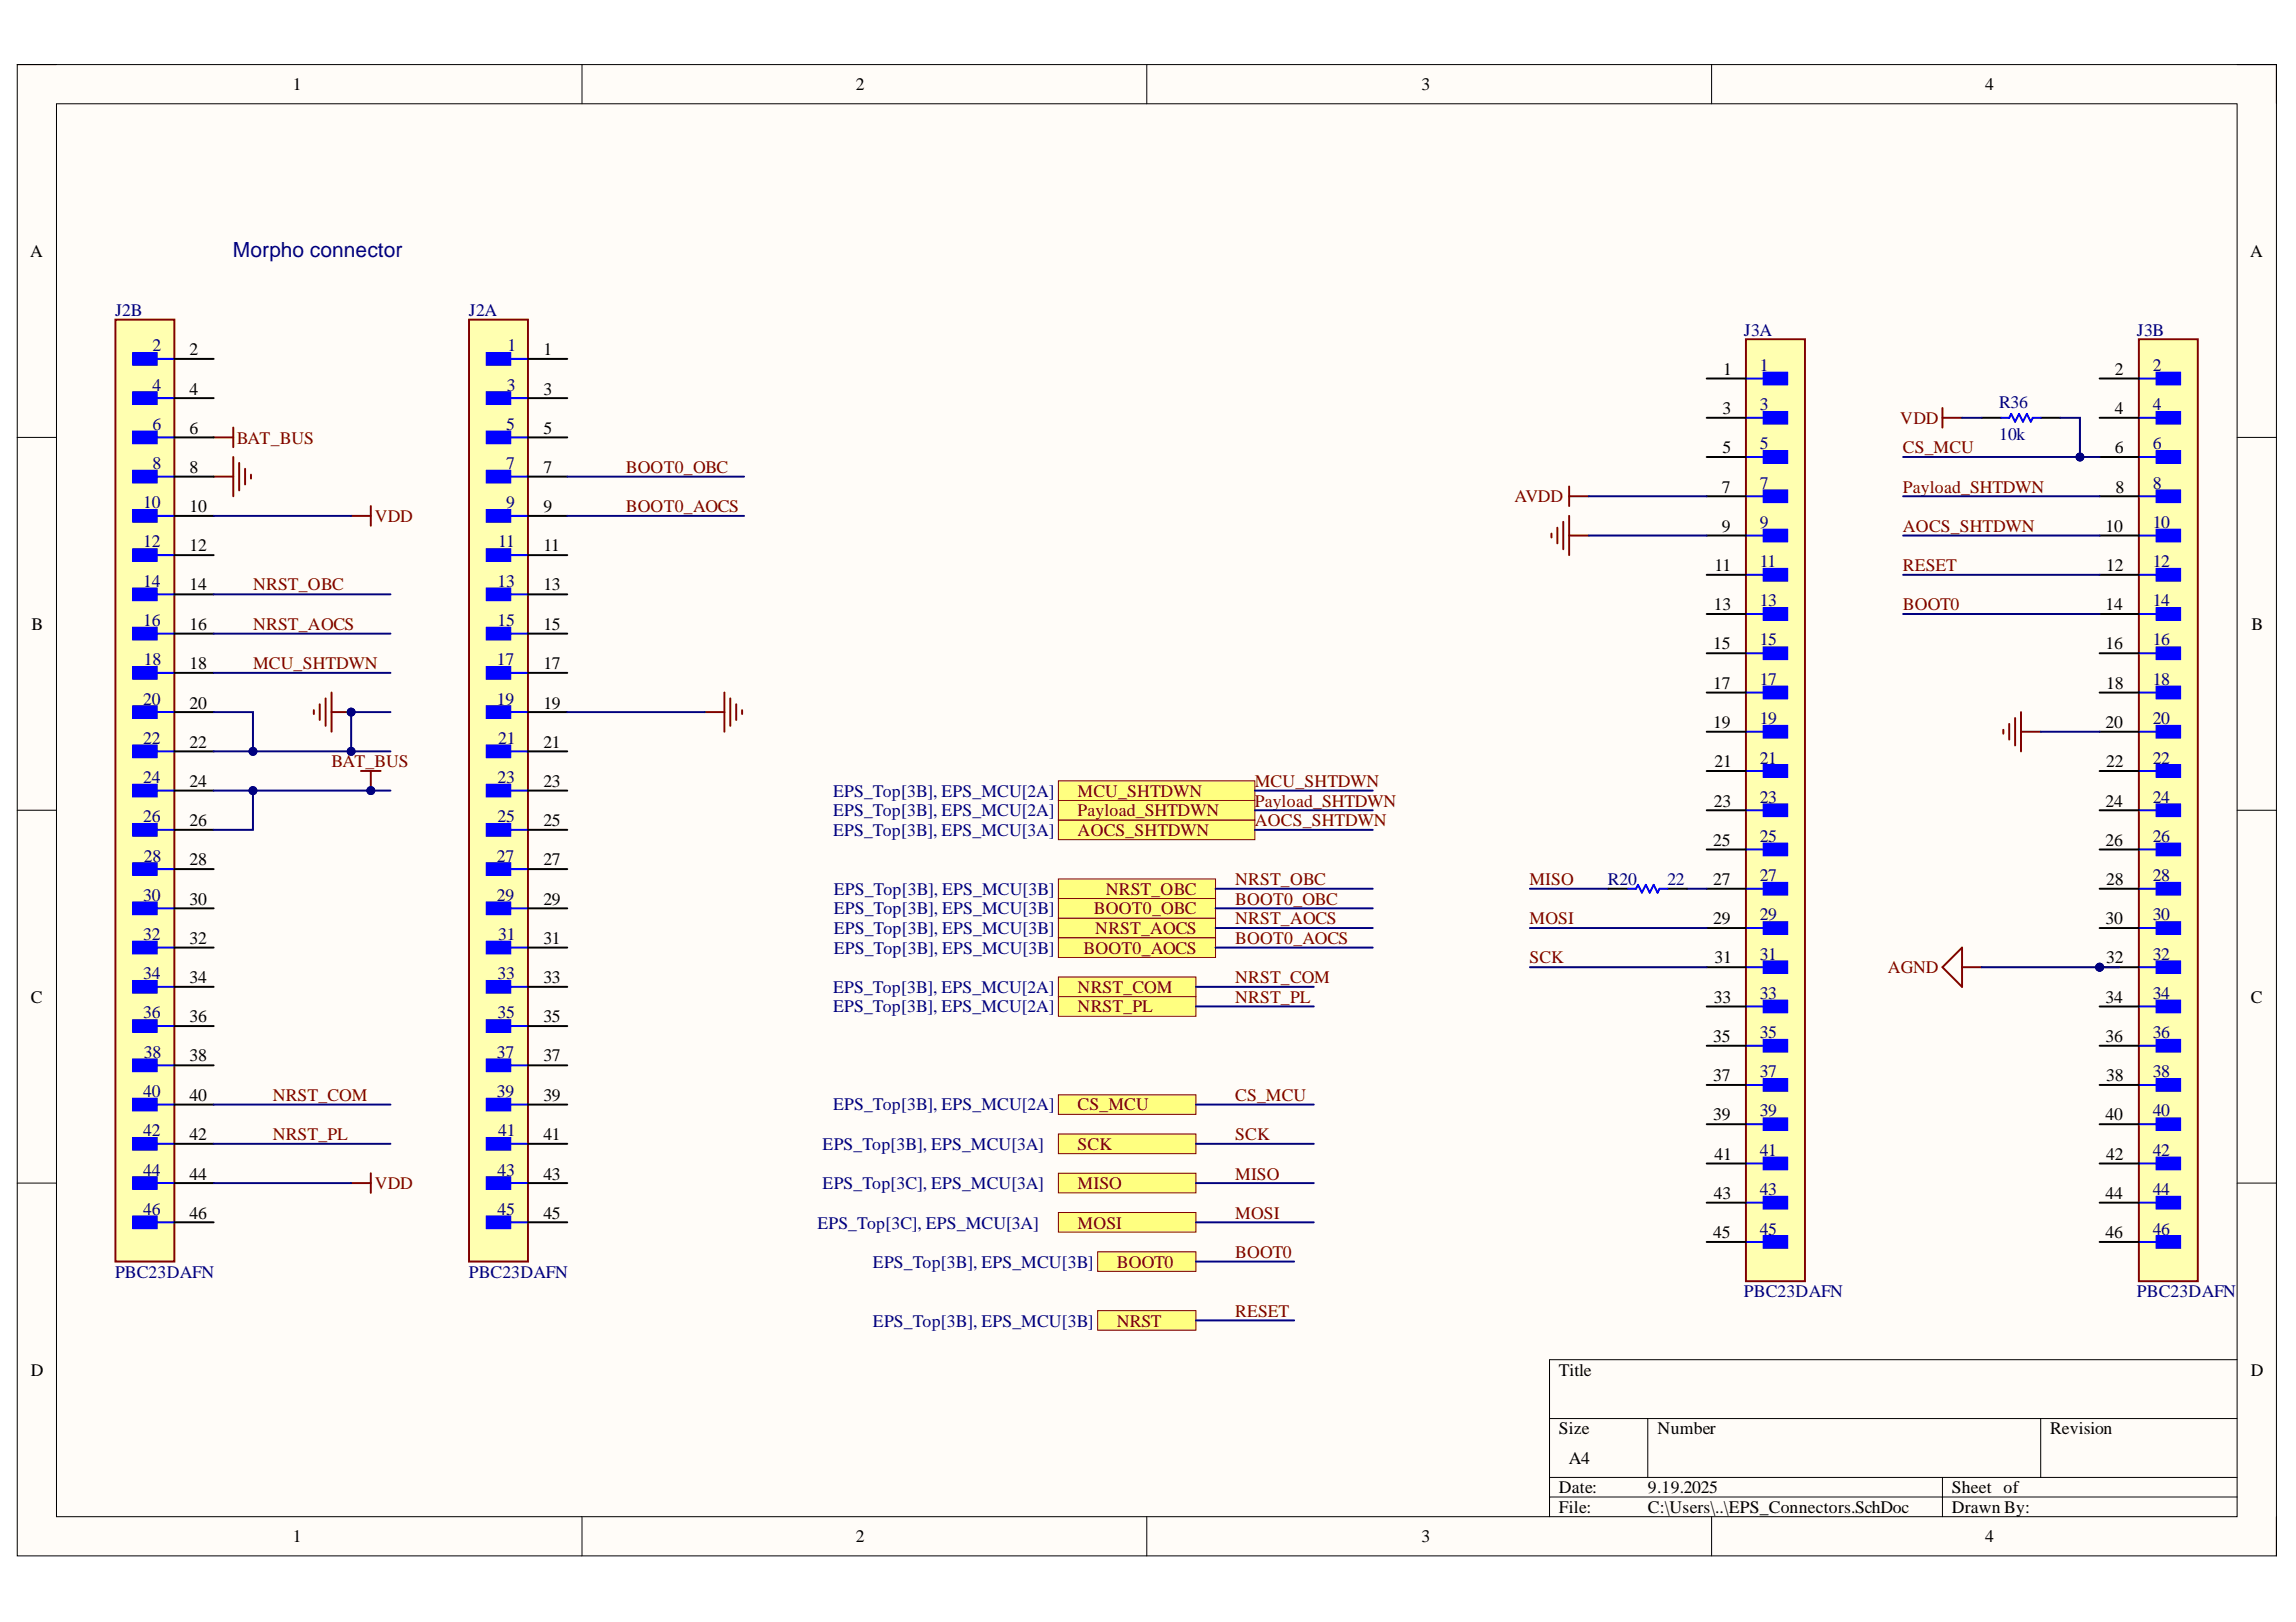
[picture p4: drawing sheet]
<svg xmlns="http://www.w3.org/2000/svg" width="297mm" height="210mm" viewBox="0 0 297 210" stroke-linecap="round" stroke-linejoin="round" font-family="sans-serif">
<defs><g id="words">
<text font-size="2.7" fill="#000080" x="30.1" y="33.2">Morpho connector</text>
<g font-size="2.3">
<text x="37.9" y="11.7">1</text>
<text x="110.7" y="11.7">2</text>
<text x="183.9" y="11.7">3</text>
<text x="256.8" y="11.7">4</text>
<text x="3.9" y="33.3">A</text>
<text x="291.1" y="33.3">A</text>
<text x="24.5" y="46">2</text>
<text x="70.3" y="46">1</text>
<text x="24.5" y="51.1">4</text>
<text x="70.3" y="51.1">3</text>
<text x="222.8" y="53.6">3</text>
<text x="222.9" y="48.5">1</text>
<text x="273.6" y="48.5">2</text>
<text x="273.6" y="53.6">4</text>
<text x="24.5" y="56.1">6</text>
<text x="70.3" y="56.1">5</text>
<text x="222.8" y="58.7">5</text>
<text x="273.6" y="58.7">6</text>
<text x="24.5" y="61.2">8</text>
<text x="70.3" y="61.2">7</text>
<text x="222.7" y="63.7">7</text>
<text x="273.7" y="63.7">8</text>
<text x="24.5" y="66.3">10</text>
<text x="24.5" y="71.3">12</text>
<text x="70.3" y="66.3">9</text>
<text x="70.3" y="71.3">11</text>
<text x="222.7" y="68.8">9</text>
<text x="272.4" y="68.8">10</text>
<text x="24.5" y="76.4">14</text>
<text x="70.3" y="76.4">13</text>
<text x="221.8" y="73.9">11</text>
<text x="272.5" y="73.9">12</text>
<text x="4.1" y="81.5">B</text>
<text x="24.5" y="81.5">16</text>
<text x="70.3" y="81.5">15</text>
<text x="221.7" y="79">13</text>
<text x="272.4" y="79">14</text>
<text x="291.3" y="81.5">B</text>
<text x="24.5" y="86.6">18</text>
<text x="70.3" y="86.6">17</text>
<text x="221.6" y="84">15</text>
<text x="221.6" y="89.2">17</text>
<text x="272.4" y="84">16</text>
<text x="272.5" y="89.2">18</text>
<text x="24.5" y="91.7">20</text>
<text x="70.3" y="91.7">19</text>
<text x="221.6" y="94.3">19</text>
<text x="272.4" y="94.3">20</text>
<text x="24.5" y="96.8">22</text>
<text x="24.5" y="101.9">24</text>
<text x="70.3" y="96.8">21</text>
<text x="70.3" y="101.9">23</text>
<text x="221.8" y="99.3">21</text>
<text x="272.5" y="99.3">22</text>
<text x="24.5" y="106.9">26</text>
<text x="70.3" y="106.9">25</text>
<text x="221.7" y="104.4">23</text>
<text x="272.4" y="104.4">24</text>
<text x="24.5" y="112">28</text>
<text x="70.3" y="112">27</text>
<text x="221.6" y="109.5">25</text>
<text x="272.4" y="109.5">26</text>
<text x="24.5" y="117.1">30</text>
<text x="70.3" y="117.1">29</text>
<text x="221.6" y="114.5">27</text>
<text x="221.6" y="119.6">29</text>
<text x="272.4" y="119.6">30</text>
<text x="272.5" y="114.5">28</text>
<text x="24.5" y="122.1">32</text>
<text x="70.3" y="122.1">31</text>
<text x="221.8" y="124.7">31</text>
<text x="272.5" y="124.7">32</text>
<text x="4" y="129.8">C</text>
<text x="24.5" y="127.2">34</text>
<text x="70.3" y="127.2">33</text>
<text x="221.7" y="129.8">33</text>
<text x="272.4" y="129.8">34</text>
<text x="291.2" y="129.8">C</text>
<text x="24.5" y="132.3">36</text>
<text x="24.5" y="137.4">38</text>
<text x="70.3" y="132.3">35</text>
<text x="70.3" y="137.4">37</text>
<text x="221.6" y="134.8">35</text>
<text x="272.4" y="134.8">36</text>
<text x="24.5" y="142.4">40</text>
<text x="70.3" y="142.4">39</text>
<text x="221.6" y="139.9">37</text>
<text x="272.5" y="139.9">38</text>
<text x="24.5" y="147.5">42</text>
<text x="70.3" y="147.5">41</text>
<text x="221.6" y="145">39</text>
<text x="272.4" y="145">40</text>
<text x="24.5" y="152.7">44</text>
<text x="70.3" y="152.7">43</text>
<text x="221.7" y="155.2">43</text>
<text x="221.8" y="150.1">41</text>
<text x="272.4" y="155.2">44</text>
<text x="272.5" y="150.1">42</text>
<text x="24.5" y="157.7">46</text>
<text x="70.3" y="157.7">45</text>
<text x="221.6" y="160.3">45</text>
<text x="272.4" y="160.3">46</text>
<text x="4" y="178">D</text>
<text x="201.7" y="178">Title</text>
<text x="291.2" y="178">D</text>
<text x="201.7" y="185.6">Size</text>
<text x="214.5" y="185.6">Number</text>
<text x="265.2" y="185.6">Revision</text>
<text x="203" y="189.4">A4</text>
<text x="201.7" y="193.2">Date:</text>
<text x="201.7" y="195.8">File:</text>
<text x="213.2" y="193.2">9.19.2025</text>
<text x="213.2" y="195.8">C:\Users\..\EPS_Connectors.SchDoc</text>
<text x="252.5" y="193.2">Sheet of</text>
<text x="252.5" y="195.8">Drawn By:</text>
<text x="37.9" y="199.6">1</text>
<text x="110.7" y="199.6">2</text>
<text x="183.9" y="199.6">3</text>
<text x="256.8" y="199.6">4</text>
</g>
<g font-size="2.3" fill="#000080">
<text x="14.9" y="40.9">J2B</text>
<text x="60.7" y="40.9">J2A</text>
<text x="19.7" y="45.5">2</text>
<text x="65.6" y="45.5">1</text>
<text x="225.6" y="43.4">J3A</text>
<text x="276.5" y="43.4">J3B</text>
<text x="19.7" y="50.5">4</text>
<text x="65.6" y="50.5">3</text>
<text x="227.7" y="48">1</text>
<text x="227.7" y="53.1">3</text>
<text x="258.6" y="52.8">R36</text>
<text x="278.5" y="48">2</text>
<text x="278.5" y="53.1">4</text>
<text x="19.7" y="55.6">6</text>
<text x="65.5" y="55.6">5</text>
<text x="227.7" y="58.2">5</text>
<text x="258.6" y="56.9">10k</text>
<text x="278.5" y="58.2">6</text>
<text x="18.5" y="65.8">10</text>
<text x="19.7" y="60.7">8</text>
<text x="65.5" y="60.7">7</text>
<text x="65.5" y="65.8">9</text>
<text x="227.7" y="63.2">7</text>
<text x="278.5" y="63.2">8</text>
<text x="18.5" y="70.8">12</text>
<text x="64.5" y="70.8">11</text>
<text x="227.7" y="68.3">9</text>
<text x="278.5" y="68.3">10</text>
<text x="18.5" y="75.9">14</text>
<text x="64.4" y="75.9">13</text>
<text x="227.7" y="73.4">11</text>
<text x="278.5" y="73.4">12</text>
<text x="18.5" y="81">16</text>
<text x="64.4" y="81">15</text>
<text x="227.7" y="78.4">13</text>
<text x="227.7" y="83.5">15</text>
<text x="278.5" y="78.4">14</text>
<text x="278.5" y="83.5">16</text>
<text x="18.6" y="86.1">18</text>
<text x="64.3" y="86.1">17</text>
<text x="227.7" y="88.6">17</text>
<text x="278.5" y="88.6">18</text>
<text x="18.5" y="91.2">20</text>
<text x="64.3" y="91.2">19</text>
<text x="227.7" y="93.7">19</text>
<text x="278.5" y="93.7">20</text>
<text x="18.5" y="96.3">22</text>
<text x="18.5" y="101.4">24</text>
<text x="64.4" y="101.4">23</text>
<text x="64.5" y="96.3">21</text>
<text x="227.7" y="98.8">21</text>
<text x="278.5" y="98.8">22</text>
<text x="18.5" y="106.4">26</text>
<text x="64.4" y="106.4">25</text>
<text x="107.8" y="105.7">EPS_Top[3B], EPS_MCU[2A]</text>
<text x="107.8" y="103.1">EPS_Top[3B], EPS_MCU[2A]</text>
<text x="227.7" y="103.9">23</text>
<text x="278.5" y="103.9">24</text>
<text x="18.6" y="111.5">28</text>
<text x="64.3" y="111.5">27</text>
<text x="107.8" y="108.2">EPS_Top[3B], EPS_MCU[3A]</text>
<text x="227.7" y="109">25</text>
<text x="278.5" y="109">26</text>
<text x="18.5" y="116.6">30</text>
<text x="64.3" y="116.6">29</text>
<text x="107.9" y="115.8">EPS_Top[3B], EPS_MCU[3B]</text>
<text x="107.9" y="118.3">EPS_Top[3B], EPS_MCU[3B]</text>
<text x="208" y="114.5">R20</text>
<text x="215.7" y="114.5">22</text>
<text x="227.7" y="114">27</text>
<text x="227.7" y="119.1">29</text>
<text x="278.5" y="114">28</text>
<text x="278.5" y="119.1">30</text>
<text x="18.5" y="121.6">32</text>
<text x="64.5" y="121.6">31</text>
<text x="107.9" y="120.9">EPS_Top[3B], EPS_MCU[3B]</text>
<text x="107.9" y="123.4">EPS_Top[3B], EPS_MCU[3B]</text>
<text x="227.7" y="124.2">31</text>
<text x="278.5" y="124.2">32</text>
<text x="18.5" y="126.7">34</text>
<text x="18.5" y="131.8">36</text>
<text x="64.4" y="126.7">33</text>
<text x="64.4" y="131.8">35</text>
<text x="107.8" y="128.5">EPS_Top[3B], EPS_MCU[2A]</text>
<text x="107.8" y="131">EPS_Top[3B], EPS_MCU[2A]</text>
<text x="227.7" y="129.2">33</text>
<text x="278.5" y="129.2">34</text>
<text x="18.6" y="136.9">38</text>
<text x="64.3" y="136.9">37</text>
<text x="227.7" y="134.3">35</text>
<text x="278.5" y="134.3">36</text>
<text x="18.5" y="141.9">40</text>
<text x="64.3" y="141.9">39</text>
<text x="107.8" y="143.7">EPS_Top[3B], EPS_MCU[2A]</text>
<text x="227.7" y="139.4">37</text>
<text x="278.5" y="139.4">38</text>
<text x="18.5" y="147">42</text>
<text x="64.5" y="147">41</text>
<text x="106.4" y="148.9">EPS_Top[3B], EPS_MCU[3A]</text>
<text x="227.7" y="144.5">39</text>
<text x="227.7" y="149.6">41</text>
<text x="278.5" y="144.5">40</text>
<text x="278.5" y="149.6">42</text>
<text x="18.5" y="152.2">44</text>
<text x="64.4" y="152.2">43</text>
<text x="106.4" y="153.9">EPS_Top[3C], EPS_MCU[3A]</text>
<text x="227.7" y="154.7">43</text>
<text x="278.5" y="154.7">44</text>
<text x="18.5" y="157.2">46</text>
<text x="64.4" y="157.2">45</text>
<text x="105.7" y="159">EPS_Top[3C], EPS_MCU[3A]</text>
<text x="227.7" y="159.8">45</text>
<text x="278.5" y="159.8">46</text>
<text x="14.9" y="165.3">PBC23DAFN</text>
<text x="60.7" y="165.3">PBC23DAFN</text>
<text x="112.9" y="164.1">EPS_Top[3B], EPS_MCU[3B]</text>
<text x="225.6" y="167.9">PBC23DAFN</text>
<text x="276.5" y="167.9">PBC23DAFN</text>
<text x="112.9" y="171.7">EPS_Top[3B], EPS_MCU[3B]</text>
</g>
<g font-size="2.3" fill="#800000">
<text x="30.6" y="57.4">BAT_BUS</text>
<text x="245.8" y="54.9">VDD</text>
<text x="246.2" y="58.7">CS_MCU</text>
<text x="81" y="61.2">BOOT0_OBC</text>
<text x="195.9" y="65">AVDD</text>
<text x="246.2" y="63.7">Payload_SHTDWN</text>
<text x="48.5" y="67.5">VDD</text>
<text x="81" y="66.3">BOOT0_AOCS</text>
<text x="246.2" y="68.8">AOCS_SHTDWN</text>
<text x="32.7" y="76.4">NRST_OBC</text>
<text x="246.2" y="73.9">RESET</text>
<text x="32.7" y="81.5">NRST_AOCS</text>
<text x="246.2" y="79">BOOT0</text>
<text x="32.7" y="86.6">MCU_SHTDWN</text>
<text x="42.9" y="99.3">BAT_BUS</text>
<text x="162.3" y="101.9">MCU_SHTDWN</text>
<text x="139.4" y="105.7">Payload_SHTDWN</text>
<text x="139.4" y="103.1">MCU_SHTDWN</text>
<text x="162.3" y="104.4">Payload_SHTDWN</text>
<text x="162.3" y="106.9">AOCS_SHTDWN</text>
<text x="139.4" y="108.2">AOCS_SHTDWN</text>
<text x="141.5" y="118.3">BOOT0_OBC</text>
<text x="143.1" y="115.8">NRST_OBC</text>
<text x="159.8" y="114.5">NRST_OBC</text>
<text x="159.8" y="117.1">BOOT0_OBC</text>
<text x="159.8" y="119.6">NRST_AOCS</text>
<text x="197.9" y="114.5">MISO</text>
<text x="197.9" y="119.6">MOSI</text>
<text x="140.2" y="123.4">BOOT0_AOCS</text>
<text x="141.7" y="120.9">NRST_AOCS</text>
<text x="159.8" y="122.1">BOOT0_AOCS</text>
<text x="197.9" y="124.7">SCK</text>
<text x="244.2" y="125.9">AGND</text>
<text x="139.4" y="128.5">NRST_COM</text>
<text x="139.4" y="131">NRST_PL</text>
<text x="159.8" y="127.2">NRST_COM</text>
<text x="159.8" y="129.8">NRST_PL</text>
<text x="35.3" y="142.4">NRST_COM</text>
<text x="139.4" y="143.7">CS_MCU</text>
<text x="159.8" y="142.4">CS_MCU</text>
<text x="35.3" y="147.5">NRST_PL</text>
<text x="139.4" y="148.9">SCK</text>
<text x="159.8" y="147.5">SCK</text>
<text x="48.5" y="153.9">VDD</text>
<text x="139.4" y="153.9">MISO</text>
<text x="159.8" y="152.7">MISO</text>
<text x="139.4" y="159">MOSI</text>
<text x="159.8" y="157.7">MOSI</text>
<text x="144.5" y="164.1">BOOT0</text>
<text x="159.8" y="162.8">BOOT0</text>
<text x="144.5" y="171.7">NRST</text>
<text x="159.8" y="170.4">RESET</text>
</g>
</g></defs>
<path d="M2.2 8.4h292.3v192.9h-292.3z" fill-rule="evenodd" fill="#fffcf8"/>
<path d="M2.2 8.4h292.3v192.9h-292.3z" fill="none" stroke="#000" stroke-width=".13"/>
<path d="M7.3 13.4h282.1v182.9h-282.1z" fill-rule="evenodd" fill="#fffcf8"/>
<g fill="none" stroke="#000" stroke-width=".13">
<path d="M2.2 8.4h5.1M7.3 13.4h282.1v182.9h-282.1zM75.3 8.4v5M148.4 8.4v5M221.4 8.4v5M289.4 8.4h5.1v5M2.2 56.6h5.1M289.4 56.6h5.1M2.2 104.9h5.1M289.4 104.9h5.1M2.2 153.1h5.1M289.4 153.1h5.1"/>
<path d="M289.4 176h-88.9v20.3M75.3 196.3v5M148.4 196.3v5M200.5 183.6h88.9M200.5 191.2h88.9M200.5 193.7h88.9M213.2 183.6v7.6M221.4 196.3v5M251.3 191.2v5.1M264 183.6v7.6M294.5 196.3v5"/>
</g>
<path d="M40.6 91.9v.5M41.4 91.1v2.1M42.1 90.4v3.5M42.9 92.2h2.5M42.9 89.6v5.1M91.2 92.2h2.5M93.7 89.6v5.1M94.5 90.4v3.5M95.2 91.1v2.1M96 91.9v.5" fill="none" stroke="#800000" stroke-width=".25"/>
<circle cx="45.4" cy="92.2" r=".51" fill="#000080"/>
<circle cx="45.4" cy="92.2" r=".51" fill="none" stroke="#000080" stroke-width=".13"/>
<g fill="none" stroke="#800000" stroke-width=".25">
<path d="M27.6 56.6h2.6M30.2 55.3v2.6M30.2 59.1v5.1M30.9 59.9v3.6M27.6 61.7h2.6M31.7 60.7v2M32.5 61.4v.5M200.7 69.1v.5M201.5 68.3v2M202.2 67.5v3.6M203 63v2.5M203 66.8v5"/>
<path d="M203 64.2h2.6M203 69.3h2.6M46.7 99.8h2.5M48 99.8v2.5M259.2 94.4v.5M259.9 93.7v2M260.7 92.9v3.6M261.5 92.2v5M261.5 94.7h2.5M251.3 125.2l2.5-2.6v5.1zM253.8 125.2h2.6"/>
</g>
<circle cx="48" cy="102.3" r=".51" fill="#000080"/>
<circle cx="48" cy="102.3" r=".51" fill="none" stroke="#000080" stroke-width=".13"/>
<path d="M142 169.6h12.7v2.5h-12.7z" fill-rule="evenodd" fill="#ffff80"/>
<path d="M142 169.6h12.7v2.5h-12.7z" fill="none" stroke="#800000" stroke-width=".13"/>
<path d="M142 162h12.7v2.5h-12.7z" fill-rule="evenodd" fill="#ffff80"/>
<path d="M142 162h12.7v2.5h-12.7z" fill="none" stroke="#800000" stroke-width=".13"/>
<path d="M60.7 41.4h7.6v121.9h-7.6z" fill-rule="evenodd" fill="#ffffb0"/>
<path d="M60.7 41.4h7.6v121.9h-7.6z" fill="none" stroke="#800000" stroke-width=".25"/>
<path d="M63 45.7h3v1.5h-3z" fill-rule="evenodd" fill="#00f"/>
<path d="M63 45.7h3v1.5h-3zM65.3 46.4h3" fill="none" stroke="#00f" stroke-width=".25"/>
<path d="M63 50.8h3v1.5h-3z" fill-rule="evenodd" fill="#00f"/>
<path d="M63 50.8h3v1.5h-3zM65.3 51.5h3" fill="none" stroke="#00f" stroke-width=".25"/>
<path d="M63 55.8h3v1.6h-3z" fill-rule="evenodd" fill="#00f"/>
<path d="M63 55.8h3v1.6h-3zM65.3 56.6h3" fill="none" stroke="#00f" stroke-width=".25"/>
<path d="M63 60.9h3v1.5h-3z" fill-rule="evenodd" fill="#00f"/>
<path d="M63 60.9h3v1.5h-3zM65.3 61.7h3" fill="none" stroke="#00f" stroke-width=".25"/>
<path d="M63 66h3v1.5h-3z" fill-rule="evenodd" fill="#00f"/>
<path d="M63 66h3v1.5h-3zM65.3 66.8h3" fill="none" stroke="#00f" stroke-width=".25"/>
<path d="M63 71.1h3v1.5h-3z" fill-rule="evenodd" fill="#00f"/>
<path d="M63 71.1h3v1.5h-3zM65.3 71.8h3" fill="none" stroke="#00f" stroke-width=".25"/>
<path d="M63 76.2h3v1.5h-3z" fill-rule="evenodd" fill="#00f"/>
<path d="M63 76.2h3v1.5h-3zM65.3 76.9h3" fill="none" stroke="#00f" stroke-width=".25"/>
<path d="M63 81.2h3v1.6h-3z" fill-rule="evenodd" fill="#00f"/>
<path d="M63 81.2h3v1.6h-3zM65.3 82h3" fill="none" stroke="#00f" stroke-width=".25"/>
<path d="M63 86.3h3v1.5h-3z" fill-rule="evenodd" fill="#00f"/>
<path d="M63 86.3h3v1.5h-3zM65.3 87.1h3" fill="none" stroke="#00f" stroke-width=".25"/>
<path d="M63 91.4h3v1.5h-3z" fill-rule="evenodd" fill="#00f"/>
<path d="M63 91.4h3v1.5h-3zM65.3 92.2h3" fill="none" stroke="#00f" stroke-width=".25"/>
<path d="M63 96.5h3v1.5h-3z" fill-rule="evenodd" fill="#00f"/>
<path d="M63 96.5h3v1.5h-3zM65.3 97.2h3" fill="none" stroke="#00f" stroke-width=".25"/>
<path d="M63 101.6h3v1.5h-3z" fill-rule="evenodd" fill="#00f"/>
<path d="M63 101.6h3v1.5h-3zM65.3 102.3h3" fill="none" stroke="#00f" stroke-width=".25"/>
<path d="M63 106.6h3v1.6h-3z" fill-rule="evenodd" fill="#00f"/>
<path d="M63 106.6h3v1.6h-3zM65.3 107.4h3" fill="none" stroke="#00f" stroke-width=".25"/>
<path d="M63 111.7h3v1.5h-3z" fill-rule="evenodd" fill="#00f"/>
<path d="M63 111.7h3v1.5h-3zM65.3 112.5h3" fill="none" stroke="#00f" stroke-width=".25"/>
<path d="M63 116.8h3v1.5h-3z" fill-rule="evenodd" fill="#00f"/>
<path d="M63 116.8h3v1.5h-3zM65.3 117.5h3" fill="none" stroke="#00f" stroke-width=".25"/>
<path d="M63 121.9h3v1.5h-3z" fill-rule="evenodd" fill="#00f"/>
<path d="M63 121.9h3v1.5h-3zM65.3 122.6h3" fill="none" stroke="#00f" stroke-width=".25"/>
<path d="M63 126.9h3v1.6h-3z" fill-rule="evenodd" fill="#00f"/>
<path d="M63 126.9h3v1.6h-3zM65.3 127.7h3" fill="none" stroke="#00f" stroke-width=".25"/>
<path d="M63 132h3v1.5h-3z" fill-rule="evenodd" fill="#00f"/>
<path d="M63 132h3v1.5h-3zM65.3 132.8h3" fill="none" stroke="#00f" stroke-width=".25"/>
<path d="M63 137.1h3v1.5h-3z" fill-rule="evenodd" fill="#00f"/>
<path d="M63 137.1h3v1.5h-3zM65.3 137.9h3" fill="none" stroke="#00f" stroke-width=".25"/>
<path d="M63 142.2h3v1.5h-3z" fill-rule="evenodd" fill="#00f"/>
<path d="M63 142.2h3v1.5h-3zM65.3 142.9h3" fill="none" stroke="#00f" stroke-width=".25"/>
<path d="M63 147.3h3v1.5h-3z" fill-rule="evenodd" fill="#00f"/>
<path d="M63 147.3h3v1.5h-3zM65.3 148h3" fill="none" stroke="#00f" stroke-width=".25"/>
<path d="M63 152.3h3v1.6h-3z" fill-rule="evenodd" fill="#00f"/>
<path d="M63 152.3h3v1.6h-3zM65.3 153.1h3" fill="none" stroke="#00f" stroke-width=".25"/>
<path d="M63 157.4h3v1.5h-3z" fill-rule="evenodd" fill="#00f"/>
<path d="M63 157.4h3v1.5h-3zM65.3 158.2h3" fill="none" stroke="#00f" stroke-width=".25"/>
<g fill="none" stroke="#000" stroke-width=".25">
<path d="M68.3 46.4h5.1M68.3 51.5h5.1M68.3 56.6h5.1M68.3 61.7h5.1M68.3 66.8h5.1M68.3 71.8h5.1M68.3 76.9h5.1M68.3 82h5.1M68.3 87.1h5.1M68.3 92.2h5.1M68.3 97.2h5.1M68.3 102.3h5.1"/>
<path d="M68.3 107.4h5.1M68.3 112.5h5.1M68.3 117.5h5.1M68.3 122.6h5.1M68.3 127.7h5.1M68.3 132.8h5.1M68.3 137.9h5.1M68.3 142.9h5.1M68.3 148h5.1M68.3 153.1h5.1M68.3 158.2h5.1"/>
</g>
<path d="M14.9 41.4h7.7v121.9h-7.7z" fill-rule="evenodd" fill="#ffffb0"/>
<path d="M14.9 41.4h7.7v121.9h-7.7z" fill="none" stroke="#800000" stroke-width=".25"/>
<path d="M17.2 45.7h3.1v1.5h-3.1z" fill-rule="evenodd" fill="#00f"/>
<path d="M17.2 45.7h3.1v1.5h-3.1zM19.5 46.4h3.1" fill="none" stroke="#00f" stroke-width=".25"/>
<path d="M17.2 50.8h3.1v1.5h-3.1z" fill-rule="evenodd" fill="#00f"/>
<path d="M17.2 50.8h3.1v1.5h-3.1zM19.5 51.5h3.1" fill="none" stroke="#00f" stroke-width=".25"/>
<path d="M17.2 55.8h3.1v1.6h-3.1z" fill-rule="evenodd" fill="#00f"/>
<path d="M17.2 55.8h3.1v1.6h-3.1zM19.5 56.6h3.1" fill="none" stroke="#00f" stroke-width=".25"/>
<path d="M17.2 60.9h3.1v1.5h-3.1z" fill-rule="evenodd" fill="#00f"/>
<path d="M17.2 60.9h3.1v1.5h-3.1zM19.5 61.7h3.1" fill="none" stroke="#00f" stroke-width=".25"/>
<path d="M17.2 66h3.1v1.5h-3.1z" fill-rule="evenodd" fill="#00f"/>
<path d="M17.2 66h3.1v1.5h-3.1zM19.5 66.8h3.1" fill="none" stroke="#00f" stroke-width=".25"/>
<path d="M17.2 71.1h3.1v1.5h-3.1z" fill-rule="evenodd" fill="#00f"/>
<path d="M17.2 71.1h3.1v1.5h-3.1zM19.5 71.8h3.1" fill="none" stroke="#00f" stroke-width=".25"/>
<path d="M17.2 76.2h3.1v1.5h-3.1z" fill-rule="evenodd" fill="#00f"/>
<path d="M17.2 76.2h3.1v1.5h-3.1zM19.5 76.9h3.1" fill="none" stroke="#00f" stroke-width=".25"/>
<path d="M17.2 81.2h3.1v1.6h-3.1z" fill-rule="evenodd" fill="#00f"/>
<path d="M17.2 81.2h3.1v1.6h-3.1zM19.5 82h3.1" fill="none" stroke="#00f" stroke-width=".25"/>
<path d="M17.2 86.3h3.1v1.5h-3.1z" fill-rule="evenodd" fill="#00f"/>
<path d="M17.2 86.3h3.1v1.5h-3.1zM19.5 87.1h3.1" fill="none" stroke="#00f" stroke-width=".25"/>
<path d="M17.2 91.4h3.1v1.5h-3.1z" fill-rule="evenodd" fill="#00f"/>
<path d="M17.2 91.4h3.1v1.5h-3.1zM19.5 92.2h3.1" fill="none" stroke="#00f" stroke-width=".25"/>
<path d="M17.2 96.5h3.1v1.5h-3.1z" fill-rule="evenodd" fill="#00f"/>
<path d="M17.2 96.5h3.1v1.5h-3.1zM19.5 97.2h3.1" fill="none" stroke="#00f" stroke-width=".25"/>
<path d="M17.2 101.6h3.1v1.5h-3.1z" fill-rule="evenodd" fill="#00f"/>
<path d="M17.2 101.6h3.1v1.5h-3.1zM19.5 102.3h3.1" fill="none" stroke="#00f" stroke-width=".25"/>
<path d="M17.2 106.6h3.1v1.6h-3.1z" fill-rule="evenodd" fill="#00f"/>
<path d="M17.2 106.6h3.1v1.6h-3.1zM19.5 107.4h3.1" fill="none" stroke="#00f" stroke-width=".25"/>
<path d="M17.2 111.7h3.1v1.5h-3.1z" fill-rule="evenodd" fill="#00f"/>
<path d="M17.2 111.7h3.1v1.5h-3.1zM19.5 112.5h3.1" fill="none" stroke="#00f" stroke-width=".25"/>
<path d="M17.2 116.8h3.1v1.5h-3.1z" fill-rule="evenodd" fill="#00f"/>
<path d="M17.2 116.8h3.1v1.5h-3.1zM19.5 117.5h3.1" fill="none" stroke="#00f" stroke-width=".25"/>
<path d="M17.2 121.9h3.1v1.5h-3.1z" fill-rule="evenodd" fill="#00f"/>
<path d="M17.2 121.9h3.1v1.5h-3.1zM19.5 122.6h3.1" fill="none" stroke="#00f" stroke-width=".25"/>
<path d="M17.2 126.9h3.1v1.6h-3.1z" fill-rule="evenodd" fill="#00f"/>
<path d="M17.2 126.9h3.1v1.6h-3.1zM19.5 127.7h3.1" fill="none" stroke="#00f" stroke-width=".25"/>
<path d="M17.2 132h3.1v1.5h-3.1z" fill-rule="evenodd" fill="#00f"/>
<path d="M17.2 132h3.1v1.5h-3.1zM19.5 132.8h3.1" fill="none" stroke="#00f" stroke-width=".25"/>
<path d="M17.2 137.1h3.1v1.5h-3.1z" fill-rule="evenodd" fill="#00f"/>
<path d="M17.2 137.1h3.1v1.5h-3.1zM19.5 137.9h3.1" fill="none" stroke="#00f" stroke-width=".25"/>
<path d="M17.2 142.2h3.1v1.5h-3.1z" fill-rule="evenodd" fill="#00f"/>
<path d="M17.2 142.2h3.1v1.5h-3.1zM19.5 142.9h3.1" fill="none" stroke="#00f" stroke-width=".25"/>
<path d="M17.2 147.3h3.1v1.5h-3.1z" fill-rule="evenodd" fill="#00f"/>
<path d="M17.2 147.3h3.1v1.5h-3.1zM19.5 148h3.1" fill="none" stroke="#00f" stroke-width=".25"/>
<path d="M17.2 152.3h3.1v1.6h-3.1z" fill-rule="evenodd" fill="#00f"/>
<path d="M17.2 152.3h3.1v1.6h-3.1zM19.5 153.1h3.1" fill="none" stroke="#00f" stroke-width=".25"/>
<path d="M17.2 157.4h3.1v1.5h-3.1z" fill-rule="evenodd" fill="#00f"/>
<path d="M17.2 157.4h3.1v1.5h-3.1zM19.5 158.2h3.1" fill="none" stroke="#00f" stroke-width=".25"/>
<g fill="none" stroke="#000" stroke-width=".25">
<path d="M22.6 46.4h5M22.6 51.5h5M22.6 56.6h5M22.6 61.7h5M22.6 66.8h5M22.6 71.8h5M22.6 76.9h5M22.6 82h5M22.6 87.1h5M22.6 92.2h5M22.6 97.2h5M22.6 102.3h5"/>
<path d="M22.6 107.4h5M22.6 112.5h5M22.6 117.5h5M22.6 122.6h5M22.6 127.7h5M22.6 132.8h5M22.6 137.9h5M22.6 142.9h5M22.6 148h5M22.6 153.1h5M22.6 158.2h5"/>
</g>
<path d="M225.9 43.9h7.6v121.9h-7.6z" fill-rule="evenodd" fill="#ffffb0"/>
<path d="M225.9 43.9h7.6v121.9h-7.6z" fill="none" stroke="#800000" stroke-width=".25"/>
<path d="M228.2 48.2h3v1.5h-3z" fill-rule="evenodd" fill="#00f"/>
<path d="M225.9 49h3M228.2 48.2h3v1.5h-3z" fill="none" stroke="#00f" stroke-width=".25"/>
<path d="M228.2 53.3h3v1.5h-3z" fill-rule="evenodd" fill="#00f"/>
<path d="M225.9 54.1h3M228.2 53.3h3v1.5h-3z" fill="none" stroke="#00f" stroke-width=".25"/>
<path d="M228.2 58.4h3v1.5h-3z" fill-rule="evenodd" fill="#00f"/>
<path d="M225.9 59.1h3M228.2 58.4h3v1.5h-3z" fill="none" stroke="#00f" stroke-width=".25"/>
<path d="M228.2 63.5h3v1.5h-3z" fill-rule="evenodd" fill="#00f"/>
<path d="M225.9 64.2h3M228.2 63.5h3v1.5h-3z" fill="none" stroke="#00f" stroke-width=".25"/>
<path d="M228.2 68.5h3v1.6h-3z" fill-rule="evenodd" fill="#00f"/>
<path d="M225.9 69.3h3M228.2 68.5h3v1.6h-3z" fill="none" stroke="#00f" stroke-width=".25"/>
<path d="M228.2 73.6h3v1.5h-3z" fill-rule="evenodd" fill="#00f"/>
<path d="M225.9 74.4h3M228.2 73.6h3v1.5h-3z" fill="none" stroke="#00f" stroke-width=".25"/>
<path d="M228.2 78.7h3v1.5h-3z" fill-rule="evenodd" fill="#00f"/>
<path d="M225.9 79.5h3M228.2 78.7h3v1.5h-3z" fill="none" stroke="#00f" stroke-width=".25"/>
<path d="M228.2 83.8h3v1.5h-3z" fill-rule="evenodd" fill="#00f"/>
<path d="M225.9 84.5h3M228.2 83.8h3v1.5h-3z" fill="none" stroke="#00f" stroke-width=".25"/>
<path d="M228.2 88.9h3v1.5h-3z" fill-rule="evenodd" fill="#00f"/>
<path d="M225.9 89.6h3M228.2 88.9h3v1.5h-3z" fill="none" stroke="#00f" stroke-width=".25"/>
<path d="M228.2 93.9h3v1.6h-3z" fill-rule="evenodd" fill="#00f"/>
<path d="M225.9 94.7h3M228.2 93.9h3v1.6h-3z" fill="none" stroke="#00f" stroke-width=".25"/>
<path d="M228.2 99h3v1.5h-3z" fill-rule="evenodd" fill="#00f"/>
<path d="M225.9 99.8h3M228.2 99h3v1.5h-3z" fill="none" stroke="#00f" stroke-width=".25"/>
<path d="M228.2 104.1h3v1.5h-3z" fill-rule="evenodd" fill="#00f"/>
<path d="M225.9 104.9h3M228.2 104.1h3v1.5h-3z" fill="none" stroke="#00f" stroke-width=".25"/>
<path d="M228.2 109.2h3v1.5h-3z" fill-rule="evenodd" fill="#00f"/>
<path d="M225.9 109.9h3M228.2 109.2h3v1.5h-3z" fill="none" stroke="#00f" stroke-width=".25"/>
<path d="M228.2 114.3h3v1.5h-3z" fill-rule="evenodd" fill="#00f"/>
<path d="M225.9 115h3M228.2 114.3h3v1.5h-3z" fill="none" stroke="#00f" stroke-width=".25"/>
<path d="M228.2 119.3h3v1.6h-3z" fill-rule="evenodd" fill="#00f"/>
<path d="M228.2 119.3h3v1.6h-3zM225.9 120.1h3" fill="none" stroke="#00f" stroke-width=".25"/>
<path d="M228.2 124.4h3v1.5h-3z" fill-rule="evenodd" fill="#00f"/>
<path d="M225.9 125.2h3M228.2 124.4h3v1.5h-3z" fill="none" stroke="#00f" stroke-width=".25"/>
<path d="M228.2 129.5h3v1.5h-3z" fill-rule="evenodd" fill="#00f"/>
<path d="M225.9 130.2h3M228.2 129.5h3v1.5h-3z" fill="none" stroke="#00f" stroke-width=".25"/>
<path d="M228.2 134.6h3v1.5h-3z" fill-rule="evenodd" fill="#00f"/>
<path d="M225.9 135.3h3M228.2 134.6h3v1.5h-3z" fill="none" stroke="#00f" stroke-width=".25"/>
<path d="M228.2 139.6h3v1.6h-3z" fill-rule="evenodd" fill="#00f"/>
<path d="M228.2 139.6h3v1.6h-3zM225.9 140.4h3" fill="none" stroke="#00f" stroke-width=".25"/>
<path d="M228.2 144.7h3v1.5h-3z" fill-rule="evenodd" fill="#00f"/>
<path d="M225.9 145.5h3M228.2 144.7h3v1.5h-3z" fill="none" stroke="#00f" stroke-width=".25"/>
<path d="M228.2 149.8h3v1.5h-3z" fill-rule="evenodd" fill="#00f"/>
<path d="M225.9 150.6h3M228.2 149.8h3v1.5h-3z" fill="none" stroke="#00f" stroke-width=".25"/>
<path d="M228.2 154.9h3v1.5h-3z" fill-rule="evenodd" fill="#00f"/>
<path d="M225.9 155.6h3M228.2 154.9h3v1.5h-3z" fill="none" stroke="#00f" stroke-width=".25"/>
<path d="M228.2 160h3v1.5h-3z" fill-rule="evenodd" fill="#00f"/>
<path d="M228.2 160h3v1.5h-3zM225.9 160.7h3" fill="none" stroke="#00f" stroke-width=".25"/>
<g fill="none" stroke="#000" stroke-width=".25">
<path d="M220.8 49h5.1M220.8 54.1h5.1M220.8 59.1h5.1M220.8 64.2h5.1M220.8 69.3h5.1M220.8 74.4h5.1M220.8 79.5h5.1M220.8 84.5h5.1M220.8 89.6h5.1M220.8 94.7h5.1M220.8 99.8h5.1M220.8 104.9h5.1"/>
<path d="M220.8 109.9h5.1M220.8 115h5.1M220.8 120.1h5.1M220.8 125.2h5.1M220.8 130.2h5.1M220.8 135.3h5.1M220.8 140.4h5.1M220.8 145.5h5.1M220.8 150.6h5.1M220.8 155.6h5.1M220.8 160.7h5.1"/>
</g>
<circle cx="271.6" cy="125.2" r=".51" fill="#000080"/>
<circle cx="271.6" cy="125.2" r=".51" fill="none" stroke="#000080" stroke-width=".13"/>
<path d="M276.7 43.9h7.6v121.9h-7.6z" fill-rule="evenodd" fill="#ffffb0"/>
<path d="M276.7 43.9h7.6v121.9h-7.6z" fill="none" stroke="#800000" stroke-width=".25"/>
<path d="M279 48.2h3.1v1.5h-3.1z" fill-rule="evenodd" fill="#00f"/>
<path d="M276.7 49h3.1M279 48.2h3.1v1.5h-3.1z" fill="none" stroke="#00f" stroke-width=".25"/>
<path d="M279 53.3h3.1v1.5h-3.1z" fill-rule="evenodd" fill="#00f"/>
<path d="M276.7 54.1h3.1M279 53.3h3.1v1.5h-3.1z" fill="none" stroke="#00f" stroke-width=".25"/>
<path d="M279 58.4h3.1v1.5h-3.1z" fill-rule="evenodd" fill="#00f"/>
<path d="M276.7 59.1h3.1M279 58.4h3.1v1.5h-3.1z" fill="none" stroke="#00f" stroke-width=".25"/>
<path d="M279 63.5h3.1v1.5h-3.1z" fill-rule="evenodd" fill="#00f"/>
<path d="M276.7 64.2h3.1M279 63.5h3.1v1.5h-3.1z" fill="none" stroke="#00f" stroke-width=".25"/>
<path d="M279 68.5h3.1v1.6h-3.1z" fill-rule="evenodd" fill="#00f"/>
<path d="M276.7 69.3h3.1M279 68.5h3.1v1.6h-3.1z" fill="none" stroke="#00f" stroke-width=".25"/>
<path d="M279 73.6h3.1v1.5h-3.1z" fill-rule="evenodd" fill="#00f"/>
<path d="M276.7 74.4h3.1M279 73.6h3.1v1.5h-3.1z" fill="none" stroke="#00f" stroke-width=".25"/>
<path d="M279 78.7h3.1v1.5h-3.1z" fill-rule="evenodd" fill="#00f"/>
<path d="M276.7 79.5h3.1M279 78.7h3.1v1.5h-3.1z" fill="none" stroke="#00f" stroke-width=".25"/>
<path d="M279 83.8h3.1v1.5h-3.1z" fill-rule="evenodd" fill="#00f"/>
<path d="M276.7 84.5h3.1M279 83.8h3.1v1.5h-3.1z" fill="none" stroke="#00f" stroke-width=".25"/>
<path d="M279 88.9h3.1v1.5h-3.1z" fill-rule="evenodd" fill="#00f"/>
<path d="M276.7 89.6h3.1M279 88.9h3.1v1.5h-3.1z" fill="none" stroke="#00f" stroke-width=".25"/>
<path d="M279 93.9h3.1v1.6h-3.1z" fill-rule="evenodd" fill="#00f"/>
<path d="M276.7 94.7h3.1M279 93.9h3.1v1.6h-3.1z" fill="none" stroke="#00f" stroke-width=".25"/>
<path d="M279 99h3.1v1.5h-3.1z" fill-rule="evenodd" fill="#00f"/>
<path d="M276.7 99.8h3.1M279 99h3.1v1.5h-3.1z" fill="none" stroke="#00f" stroke-width=".25"/>
<path d="M279 104.1h3.1v1.5h-3.1z" fill-rule="evenodd" fill="#00f"/>
<path d="M276.7 104.9h3.1M279 104.1h3.1v1.5h-3.1z" fill="none" stroke="#00f" stroke-width=".25"/>
<path d="M279 109.2h3.1v1.5h-3.1z" fill-rule="evenodd" fill="#00f"/>
<path d="M276.7 109.9h3.1M279 109.2h3.1v1.5h-3.1z" fill="none" stroke="#00f" stroke-width=".25"/>
<path d="M279 114.3h3.1v1.5h-3.1z" fill-rule="evenodd" fill="#00f"/>
<path d="M276.7 115h3.1M279 114.3h3.1v1.5h-3.1z" fill="none" stroke="#00f" stroke-width=".25"/>
<path d="M279 119.3h3.1v1.6h-3.1z" fill-rule="evenodd" fill="#00f"/>
<path d="M279 119.3h3.1v1.6h-3.1zM276.7 120.1h3.1" fill="none" stroke="#00f" stroke-width=".25"/>
<path d="M279 124.4h3.1v1.5h-3.1z" fill-rule="evenodd" fill="#00f"/>
<path d="M276.7 125.2h3.1M279 124.4h3.1v1.5h-3.1z" fill="none" stroke="#00f" stroke-width=".25"/>
<path d="M279 129.5h3.1v1.5h-3.1z" fill-rule="evenodd" fill="#00f"/>
<path d="M276.7 130.2h3.1M279 129.5h3.1v1.5h-3.1z" fill="none" stroke="#00f" stroke-width=".25"/>
<path d="M279 134.6h3.1v1.5h-3.1z" fill-rule="evenodd" fill="#00f"/>
<path d="M276.7 135.3h3.1M279 134.6h3.1v1.5h-3.1z" fill="none" stroke="#00f" stroke-width=".25"/>
<path d="M279 139.6h3.1v1.6h-3.1z" fill-rule="evenodd" fill="#00f"/>
<path d="M279 139.6h3.1v1.6h-3.1zM276.7 140.4h3.1" fill="none" stroke="#00f" stroke-width=".25"/>
<path d="M279 144.7h3.1v1.5h-3.1z" fill-rule="evenodd" fill="#00f"/>
<path d="M276.7 145.5h3.1M279 144.7h3.1v1.5h-3.1z" fill="none" stroke="#00f" stroke-width=".25"/>
<path d="M279 149.8h3.1v1.5h-3.1z" fill-rule="evenodd" fill="#00f"/>
<path d="M276.7 150.6h3.1M279 149.8h3.1v1.5h-3.1z" fill="none" stroke="#00f" stroke-width=".25"/>
<path d="M279 154.9h3.1v1.5h-3.1z" fill-rule="evenodd" fill="#00f"/>
<path d="M276.7 155.6h3.1M279 154.9h3.1v1.5h-3.1z" fill="none" stroke="#00f" stroke-width=".25"/>
<path d="M279 160h3.1v1.5h-3.1z" fill-rule="evenodd" fill="#00f"/>
<path d="M279 160h3.1v1.5h-3.1zM276.7 160.7h3.1" fill="none" stroke="#00f" stroke-width=".25"/>
<g fill="none" stroke="#000" stroke-width=".25">
<path d="M271.6 49h5.1M271.6 54.1h5.1M271.6 59.1h5.1M271.6 64.2h5.1M271.6 69.3h5.1M271.6 74.4h5.1M271.6 79.5h5.1M271.6 84.5h5.1M271.6 89.6h5.1M271.6 94.7h5.1M271.6 99.8h5.1M271.6 104.9h5.1"/>
<path d="M271.6 109.9h5.1M271.6 115h5.1M271.6 120.1h5.1M271.6 125.2h5.1"/>
</g>
<circle cx="271.6" cy="125.2" r=".51" fill="#000080"/>
<circle cx="271.6" cy="125.2" r=".51" fill="none" stroke="#000080" stroke-width=".13"/>
<path d="M271.6 130.2h5.1M271.6 135.3h5.1M271.6 140.4h5.1M271.6 145.5h5.1M271.6 150.6h5.1M271.6 155.6h5.1M271.6 160.7h5.1" fill="none" stroke="#000" stroke-width=".25"/>
<path d="M136.9 146.8h17.8v2.5h-17.8z" fill-rule="evenodd" fill="#ffff80"/>
<path d="M136.9 146.8h17.8v2.5h-17.8z" fill="none" stroke="#800000" stroke-width=".13"/>
<path d="M136.9 151.8h17.8v2.6h-17.8z" fill-rule="evenodd" fill="#ffff80"/>
<path d="M136.9 151.8h17.8v2.6h-17.8z" fill="none" stroke="#800000" stroke-width=".13"/>
<path d="M136.9 156.9h17.8v2.5h-17.8z" fill-rule="evenodd" fill="#ffff80"/>
<path d="M136.9 156.9h17.8v2.5h-17.8z" fill="none" stroke="#800000" stroke-width=".13"/>
<path d="M136.9 141.7h17.8v2.5h-17.8z" fill-rule="evenodd" fill="#ffff80"/>
<path d="M136.9 141.7h17.8v2.5h-17.8z" fill="none" stroke="#800000" stroke-width=".13"/>
<path d="M136.9 113.7h20.4v2.6h-20.4z" fill-rule="evenodd" fill="#ffff80"/>
<path d="M136.9 113.7h20.4v2.6h-20.4z" fill="none" stroke="#800000" stroke-width=".13"/>
<path d="M136.9 118.8h20.4v2.6h-20.4z" fill-rule="evenodd" fill="#ffff80"/>
<path d="M136.9 118.8h20.4v2.6h-20.4z" fill="none" stroke="#800000" stroke-width=".13"/>
<path d="M136.9 116.3h20.4v2.5h-20.4z" fill-rule="evenodd" fill="#ffff80"/>
<path d="M136.9 116.3h20.4v2.5h-20.4z" fill="none" stroke="#800000" stroke-width=".13"/>
<path d="M136.9 121.4h20.4v2.5h-20.4z" fill-rule="evenodd" fill="#ffff80"/>
<path d="M136.9 121.4h20.4v2.5h-20.4z" fill="none" stroke="#800000" stroke-width=".13"/>
<path d="M45.4 66.8h2.6M48 65.5v2.5" fill="none" stroke="#800000" stroke-width=".25"/>
<path d="M136.9 126.4h17.8v2.6h-17.8z" fill-rule="evenodd" fill="#ffff80"/>
<path d="M136.9 126.4h17.8v2.6h-17.8z" fill="none" stroke="#800000" stroke-width=".13"/>
<path d="M136.9 129h17.8v2.5h-17.8z" fill-rule="evenodd" fill="#ffff80"/>
<path d="M136.9 129h17.8v2.5h-17.8z" fill="none" stroke="#800000" stroke-width=".13"/>
<path d="M45.4 153.1h2.6M48 151.8v2.6" fill="none" stroke="#800000" stroke-width=".25"/>
<path d="M136.9 106.1h25.4v2.6h-25.4z" fill-rule="evenodd" fill="#ffff80"/>
<path d="M136.9 106.1h25.4v2.6h-25.4z" fill="none" stroke="#800000" stroke-width=".13"/>
<path d="M136.9 103.6h25.4v2.5h-25.4z" fill-rule="evenodd" fill="#ffff80"/>
<path d="M136.9 103.6h25.4v2.5h-25.4z" fill="none" stroke="#800000" stroke-width=".13"/>
<path d="M136.9 101h25.4v2.6h-25.4z" fill-rule="evenodd" fill="#ffff80"/>
<path d="M136.9 101h25.4v2.6h-25.4z" fill="none" stroke="#800000" stroke-width=".13"/>
<path d="M73.4 92.2h17.8M27.6 102.3h22.9" fill="none" stroke="#000080" stroke-width=".25"/>
<circle cx="48" cy="102.3" r=".51" fill="#000080"/>
<circle cx="48" cy="102.3" r=".51" fill="none" stroke="#000080" stroke-width=".13"/>
<circle cx="32.7" cy="102.3" r=".51" fill="#000080"/>
<circle cx="32.7" cy="102.3" r=".51" fill="none" stroke="#000080" stroke-width=".13"/>
<path d="M27.6 97.2h22.9" fill="none" stroke="#000080" stroke-width=".25"/>
<circle cx="45.4" cy="97.2" r=".51" fill="#000080"/>
<circle cx="45.4" cy="97.2" r=".51" fill="none" stroke="#000080" stroke-width=".13"/>
<circle cx="32.7" cy="97.2" r=".51" fill="#000080"/>
<circle cx="32.7" cy="97.2" r=".51" fill="none" stroke="#000080" stroke-width=".13"/>
<path d="M50.5 92.2h-5.1v5" fill="none" stroke="#000080" stroke-width=".25"/>
<circle cx="45.4" cy="92.2" r=".51" fill="#000080"/>
<circle cx="45.4" cy="92.2" r=".51" fill="none" stroke="#000080" stroke-width=".13"/>
<circle cx="45.4" cy="97.2" r=".51" fill="#000080"/>
<circle cx="45.4" cy="97.2" r=".51" fill="none" stroke="#000080" stroke-width=".13"/>
<path d="M27.6 92.2h5.1v5" fill="none" stroke="#000080" stroke-width=".25"/>
<circle cx="32.7" cy="97.2" r=".51" fill="#000080"/>
<circle cx="32.7" cy="97.2" r=".51" fill="none" stroke="#000080" stroke-width=".13"/>
<path d="M256.4 125.2h17.8" fill="none" stroke="#000080" stroke-width=".25"/>
<circle cx="271.6" cy="125.2" r=".51" fill="#000080"/>
<circle cx="271.6" cy="125.2" r=".51" fill="none" stroke="#000080" stroke-width=".13"/>
<path d="M205.6 64.2h15.2M205.6 69.3h15.2M264 94.7h7.6M32.7 102.3v5.1h-5.1M154.7 163.3h12.7M154.7 170.9h12.7" fill="none" stroke="#000080" stroke-width=".25"/>
<circle cx="32.7" cy="102.3" r=".51" fill="#000080"/>
<circle cx="32.7" cy="102.3" r=".51" fill="none" stroke="#000080" stroke-width=".13"/>
<g fill="none" stroke="#000080" stroke-width=".25">
<path d="M246.2 59.1h25.4M27.6 76.9h22.9M27.6 66.8h17.8M73.4 61.7h22.9M73.4 66.8h22.9M246.2 64.2h25.4M246.2 69.3h25.4M27.6 87.1h22.9M27.6 82h22.9M157.3 115h20.3M157.3 117.5h20.3M154.7 127.7h15.3"/>
<path d="M154.7 130.2h15.3M157.3 120.1h20.3M157.3 122.6h20.3M27.6 148h22.9M27.6 153.1h17.8M27.6 142.9h22.9M154.7 148h15.3M154.7 153.1h15.3M154.7 158.2h15.3M154.7 142.9h15.3"/>
</g>
<circle cx="269.1" cy="59.1" r=".51" fill="#000080"/>
<circle cx="269.1" cy="59.1" r=".51" fill="none" stroke="#000080" stroke-width=".13"/>
<path d="M266.5 54.1h2.6v5M246.2 74.4h25.4M246.2 79.5h25.4M162.3 107.4h15.3M162.3 102.3h15.3M162.3 104.9h15.3M197.9 115h10.2M218.3 115h2.5" fill="none" stroke="#000080" stroke-width=".25"/>
<path d="M256.4 54.1h2.5M264 54.1h2.5M208.1 115h2.5M215.7 115h2.6" fill="none" stroke="#000" stroke-width=".25"/>
<path d="M258.9 54.1h1l.3-.5 .5 1 .5-1 .5 1 .5-1 .5 1 .3-.5h1M210.6 115h1.1l.2-.5 .5 1 .5-1 .5 1 .5-1 .5 1 .3-.5h1" fill="none" stroke="#00f" stroke-width=".25"/>
<circle cx="269.1" cy="59.1" r=".51" fill="#000080"/>
<circle cx="269.1" cy="59.1" r=".51" fill="none" stroke="#000080" stroke-width=".13"/>
<path d="M251.3 52.8v2.5M251.3 54.1h2.5" fill="none" stroke="#800000" stroke-width=".25"/>
<path d="M253.8 54.1h2.6M197.9 120.1h22.9M197.9 125.2h22.9" fill="none" stroke="#000080" stroke-width=".25"/>
<use href="#words"/>
</svg>
